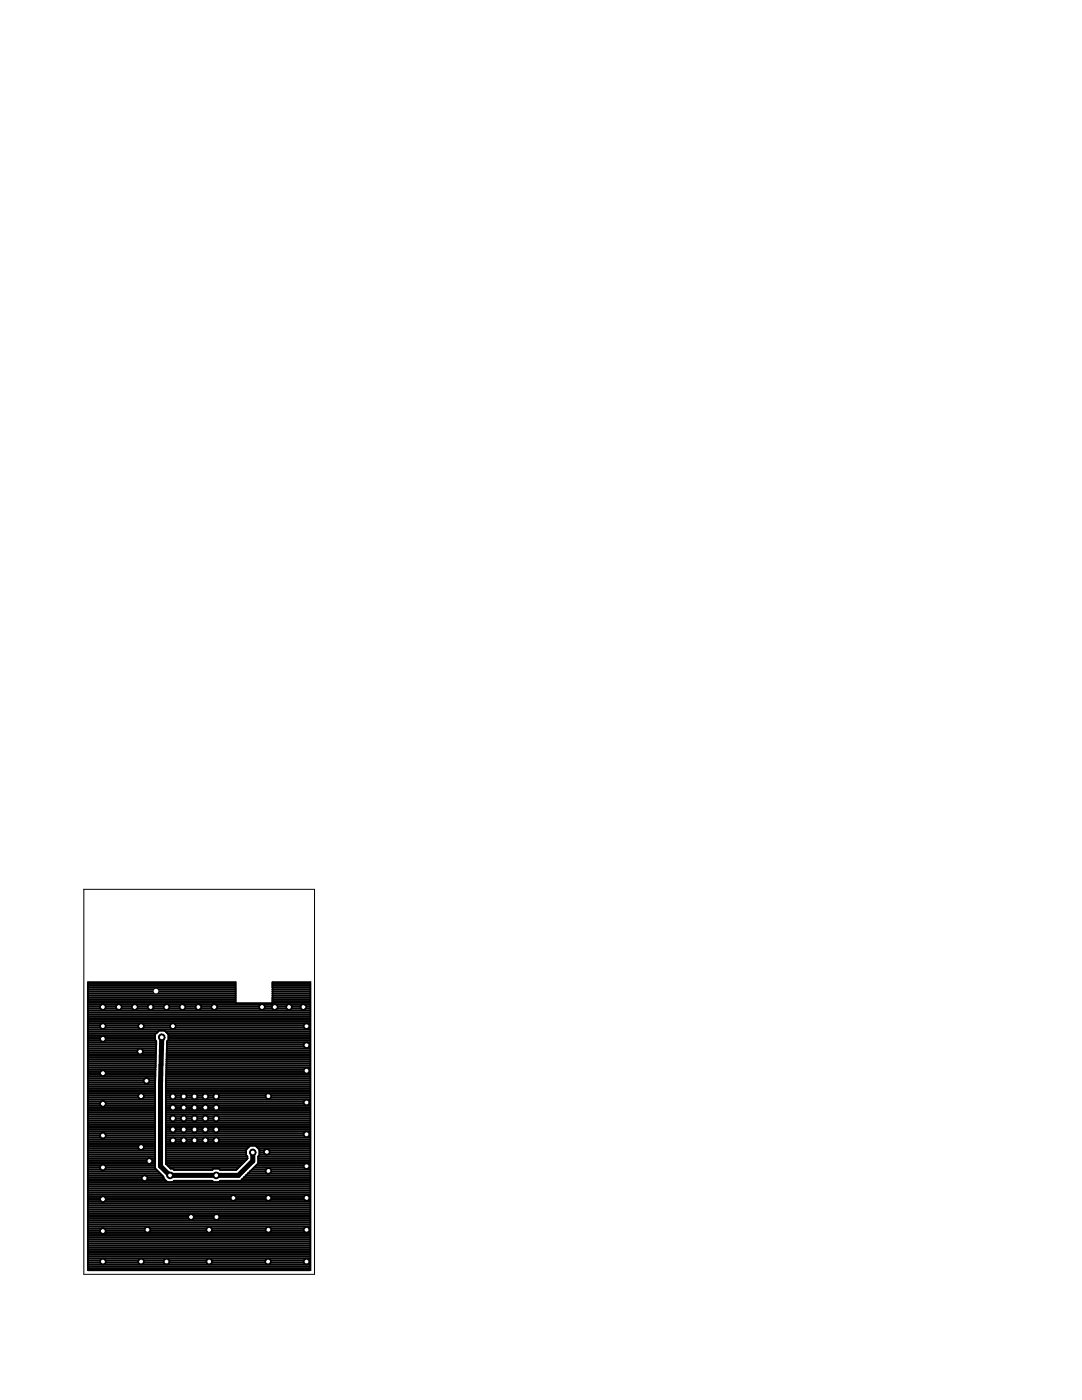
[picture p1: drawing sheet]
<svg xmlns="http://www.w3.org/2000/svg" width="216mm" height="279mm" viewBox="0 0 216 279" stroke-linecap="round" stroke-linejoin="round" font-family="sans-serif">
<path d="M16.7 177.5h46.1v76.8h-46.1z" fill="none" stroke="#000" stroke-width=".2"/>
<g fill="none" stroke="#000" stroke-width=".38">
<path d="M17.5 196h29.5v4.1l.1 .1h7.2l.1-.1v-4.1h7.5v57.5h-44.4zM17.5 199.8h29.5M17.5 199.4h29.5M17.5 199h29.5M17.5 198.6h29.5M17.5 198.3h29.5M17.5 197.9h29.5M17.5 197.5h29.5M17.5 197.1h29.5M17.5 196.8h29.5M17.5 196.4h29.5M54.4 199.8h7.5"/>
<path d="M54.4 199.4h7.5M54.4 199h7.5M54.4 198.6h7.5M54.4 198.3h7.5M54.4 197.9h7.5M54.4 197.5h7.5M54.4 197.1h7.5M54.4 196.8h7.5M54.4 196.4h7.5M17.5 219.8h13.4M17.5 219.4h13.4M17.5 219.1h13.4"/>
<path d="M17.5 218.7h13.4M17.5 218.3h13.4M17.5 217.9h13.4M17.5 217.5h13.4M17.5 217.2h13.4M17.5 216.8h13.4M17.5 216.4h13.4M17.5 216h13.4M17.5 215.7h13.5M17.5 215.3h13.5M17.5 214.9h13.5M17.5 214.5h13.5"/>
<path d="M17.5 214.1h13.5M17.5 213.8h13.5M17.5 213.4h13.5M17.5 213h13.5M17.5 212.6h13.5M17.5 212.3h13.6M17.5 211.9h13.6M17.5 211.5h13.6M17.5 211.1h13.6M17.5 210.7h13.6M17.5 210.4h13.6M17.5 210h13.6"/>
<path d="M17.5 209.6h13.6M17.5 209.2h13.6M17.5 208.9h13.6M17.5 208.5h13.7M17.5 208.1h13.7M17.5 207.7h13.6M17.5 207.3h13.4M17.5 207h13.4M17.5 206.6h13.4M17.5 206.2h13.7M17.5 205.8h14.1M17.5 205.4h44.4"/>
<path d="M17.5 205.1h44.4M17.5 204.7h44.4M17.5 204.3h44.4M17.5 203.9h44.4M17.5 203.6h44.4M17.5 203.2h44.4M17.5 202.8h44.4M17.5 202.4h44.4M17.5 202h44.4M17.5 201.7h44.4M17.5 201.3h44.4M17.5 200.9h44.4"/>
<path d="M17.5 200.5h44.4M17.5 200.2h29.6M30.9 216.7l.3-8.9-.3-.2v-1.1l.8-.8h1.1l.8 .8v1.1l-.3 .2-.2 8.5v16M30.9 216.7h.1M30.9 216.7v16.5l1.7 1.6v.3l.8 .8h1.1l.2-.3h7.6l.3 .3h1.1l.2-.3h4.1l3.5-3.4v-1.4l.3-.3v-1.1l-.8-.7h-1.1l-.8 .7v1.1l.3 .3v.5l-2.3 2.2h-3.2l-.2-.3h-1.1l-.3 .3h-7.6l-.2-.3h-.4l-1-.9M33 205.8h28.9M33.1 219.8h28.8M33.1 219.4h28.8M33.1 219.1h28.8M33.1 218.7h28.8M33.1 218.3h28.8M33.1 217.9h28.8"/>
<path d="M33.1 217.5h28.8M33.1 217.2h28.8M33.1 216.8h28.8M33.1 216.4h28.8M33.1 216h28.8M33.1 215.7h28.8M33.1 215.3h28.8M33.1 214.9h28.8M33.2 214.5h28.7M33.2 214.1h28.7M33.2 213.8h28.7M33.2 213.4h28.7"/>
<path d="M33.2 213h28.7M33.2 212.6h28.7M33.2 212.3h28.7M33.2 211.9h28.7M33.2 211.5h28.7M33.2 211.1h28.7M33.3 210.7h28.6M33.3 210.4h28.6M33.3 210h28.6M33.3 209.6h28.6M33.3 209.2h28.6M33.3 208.9h28.6"/>
<path d="M33.3 208.5h28.6M33.3 208.1h28.6M33.4 206.2h28.5M33.5 207.7h28.4M33.6 207.3h28.3M33.6 207h28.3M33.6 206.6h28.3M54.3 200.2h7.6M17.5 239.8h44.4M17.5 239.5h44.4M17.5 239.1h44.4M17.5 238.7h44.4"/>
<path d="M17.5 238.3h44.4M17.5 238h44.4M17.5 237.6h44.4M17.5 237.2h44.4M17.5 236.8h44.4M17.5 236.4h44.4M17.5 236.1h44.4M17.5 235.7h15.7M17.5 235.3h15.3M17.5 234.9h15.1M17.5 234.6h14.8M17.5 234.2h14.4"/>
<path d="M17.5 233.8h14.1M17.5 233.4h13.7M17.5 233h13.4M17.5 232.7h13.4M17.5 232.3h13.4M17.5 231.9h13.4M17.5 231.5h13.4M17.5 231.2h13.4M17.5 230.8h13.4M17.5 230.4h13.4M17.5 230h13.4M17.5 229.6h13.4"/>
<path d="M17.5 229.3h13.4M17.5 228.9h13.4M17.5 228.5h13.4M17.5 228.1h13.4M17.5 227.8h13.4M17.5 227.4h13.4M17.5 227h13.4M17.5 226.6h13.4M17.5 226.2h13.4M17.5 225.9h13.4M17.5 225.5h13.4M17.5 225.1h13.4"/>
<path d="M17.5 224.7h13.4M17.5 224.3h13.4M17.5 224h13.4M17.5 223.6h13.4M17.5 223.2h13.4M17.5 222.8h13.4M17.5 222.5h13.4M17.5 222.1h13.4M17.5 221.7h13.4M17.5 221.3h13.4M17.5 220.9h13.4M17.5 220.6h13.4"/>
<path d="M17.5 220.2h13.4M33.1 231.9h15.6M33.1 231.5h16M33.1 231.2h16.3M33.1 230.8h16.2M33.1 230.4h16M33.1 230h16M33.1 229.6h16M33.1 229.3h16.2M33.1 228.9h16.6M33.1 228.5h28.8M33.1 228.1h28.8"/>
<path d="M33.1 227.8h28.8M33.1 227.4h28.8M33.1 227h28.8M33.1 226.6h28.8M33.1 226.2h28.8M33.1 225.9h28.8M33.1 225.5h28.8M33.1 225.1h28.8M33.1 224.7h28.8M33.1 224.3h28.8M33.1 224h28.8M33.1 223.6h28.8"/>
<path d="M33.1 223.2h28.8M33.1 222.8h28.8M33.1 222.5h28.8M33.1 222.1h28.8M33.1 221.7h28.8M33.1 221.3h28.8M33.1 220.9h28.8M33.1 220.6h28.8M33.1 220.2h28.8M33.1 232.3h15.2M33.5 232.7h14.5M33.9 233h13.7"/>
<path d="M34.7 233.4h7.7M34.7 235.7h7.7M43.9 233.4h3.3M43.9 235.7h18M48.4 235.3h13.5M48.7 234.9h13.2M49.1 234.6h12.8M49.5 234.2h12.4M49.9 233.8h12M50.3 233.4h11.6M50.6 233h11.3M51 232.7h10.9"/>
<path d="M51.2 228.9h10.7M51.4 232.3h10.5M51.5 231.9h10.4M51.5 231.5h10.4M51.5 231.2h10.4M51.5 230.8h10.4M51.6 229.3h10.3M51.8 230.4h10.1M51.8 230h10.1M51.8 229.6h10.1M17.5 253.5h44.4M17.5 253.1h44.4"/>
<path d="M17.5 252.7h44.4M17.5 252.3h44.4M17.5 251.9h44.4M17.5 251.6h44.4M17.5 251.2h44.4M17.5 250.8h44.4M17.5 250.4h44.4M17.5 250.1h44.4M17.5 249.7h44.4M17.5 249.3h44.4M17.5 248.9h44.4M17.5 248.5h44.4"/>
<path d="M17.5 248.2h44.4M17.5 247.8h44.4M17.5 247.4h44.4M17.5 247h44.4M17.5 246.7h44.4M17.5 246.3h44.4M17.5 245.9h44.4M17.5 245.5h44.4M17.5 245.1h44.4M17.5 244.8h44.4M17.5 244.4h44.4M17.5 244h44.4"/>
<path d="M17.5 243.6h44.4M17.5 243.2h44.4M17.5 242.9h44.4M17.5 242.5h44.4M17.5 242.1h44.4M17.5 241.7h44.4M17.5 241.4h44.4M17.5 241h44.4M17.5 240.6h44.4M17.5 240.2h44.4"/>
</g>
<g fill="#000">
<circle cx="31.1" cy="197.8" r=".67"/>
<circle cx="20.5" cy="204.8" r=".76"/>
<circle cx="20.5" cy="201" r=".76"/>
<circle cx="20.5" cy="207.3" r=".76"/>
<circle cx="20.5" cy="214.2" r=".76"/>
<circle cx="23.7" cy="201" r=".76"/>
<circle cx="26.9" cy="201" r=".76"/>
<circle cx="28" cy="209.9" r=".76"/>
<circle cx="28.2" cy="204.8" r=".76"/>
<circle cx="28.2" cy="218.8" r=".76"/>
<circle cx="29.2" cy="215.7" r=".76"/>
<circle cx="30.1" cy="201" r=".76"/>
<circle cx="32.3" cy="207" r=".76"/>
<circle cx="33.2" cy="201" r=".76"/>
<circle cx="34.5" cy="204.8" r=".76"/>
<circle cx="34.5" cy="218.8" r=".76"/>
<circle cx="36.4" cy="201" r=".76"/>
<circle cx="36.7" cy="218.8" r=".76"/>
<circle cx="38.8" cy="218.8" r=".76"/>
<circle cx="39.6" cy="201" r=".76"/>
<circle cx="41" cy="218.8" r=".76"/>
<circle cx="42.8" cy="201" r=".76"/>
<circle cx="43.1" cy="218.8" r=".76"/>
<circle cx="52.3" cy="201" r=".76"/>
<circle cx="53.6" cy="218.8" r=".76"/>
<circle cx="54.8" cy="201" r=".76"/>
<circle cx="57.7" cy="201" r=".76"/>
<circle cx="60.5" cy="201" r=".76"/>
<circle cx="61.2" cy="204.8" r=".76"/>
<circle cx="61.2" cy="213.7" r=".76"/>
<circle cx="61.2" cy="208.6" r=".76"/>
<circle cx="20.5" cy="233" r=".76"/>
<circle cx="20.5" cy="226.6" r=".76"/>
<circle cx="20.5" cy="220.3" r=".76"/>
<circle cx="20.5" cy="239.3" r=".76"/>
<circle cx="28.2" cy="228.9" r=".76"/>
<circle cx="28.8" cy="235.1" r=".76"/>
<circle cx="29.8" cy="231.7" r=".76"/>
<circle cx="33.9" cy="234.6" r=".76"/>
<circle cx="34.5" cy="223.2" r=".76"/>
<circle cx="34.5" cy="225.4" r=".76"/>
<circle cx="34.5" cy="221" r=".76"/>
<circle cx="34.5" cy="227.6" r=".76"/>
<circle cx="36.7" cy="223.2" r=".76"/>
<circle cx="36.7" cy="225.4" r=".76"/>
<circle cx="36.7" cy="221" r=".76"/>
<circle cx="36.7" cy="227.6" r=".76"/>
<circle cx="38.8" cy="223.2" r=".76"/>
<circle cx="38.8" cy="225.4" r=".76"/>
<circle cx="38.8" cy="221" r=".76"/>
<circle cx="38.8" cy="227.6" r=".76"/>
<circle cx="41" cy="225.4" r=".76"/>
<circle cx="41" cy="223.2" r=".76"/>
<circle cx="41" cy="221" r=".76"/>
<circle cx="41" cy="227.6" r=".76"/>
<circle cx="43.1" cy="223.2" r=".76"/>
<circle cx="43.1" cy="225.4" r=".76"/>
<circle cx="43.1" cy="221" r=".76"/>
<circle cx="43.1" cy="234.6" r=".76"/>
<circle cx="43.1" cy="227.6" r=".76"/>
<circle cx="46.6" cy="239.1" r=".76"/>
<circle cx="50.4" cy="230" r=".76"/>
<circle cx="53.2" cy="229.9" r=".76"/>
<circle cx="53.6" cy="233.7" r=".76"/>
<circle cx="53.6" cy="239.1" r=".76"/>
<circle cx="61.2" cy="239.1" r=".76"/>
<circle cx="61.2" cy="226.4" r=".76"/>
<circle cx="61.2" cy="220" r=".76"/>
<circle cx="61.2" cy="232.7" r=".76"/>
<circle cx="20.5" cy="251.8" r=".76"/>
<circle cx="20.5" cy="245.7" r=".76"/>
<circle cx="28.2" cy="251.8" r=".76"/>
<circle cx="29.4" cy="245.4" r=".76"/>
<circle cx="33.2" cy="251.8" r=".76"/>
<circle cx="38.1" cy="242.9" r=".76"/>
<circle cx="41.7" cy="251.8" r=".76"/>
<circle cx="41.7" cy="245.4" r=".76"/>
<circle cx="43.2" cy="242.9" r=".76"/>
<circle cx="53.5" cy="251.8" r=".76"/>
<circle cx="53.6" cy="245.4" r=".76"/>
<circle cx="61.2" cy="251.8" r=".76"/>
<circle cx="61.2" cy="245.4" r=".76"/>
</g>
<path d="M32.3 207l-.3 9.3v16.4l1.9 1.9h13.7l2.8-2.9v-1.7" fill="none" stroke="#000" stroke-width="1"/>
<g fill="#fff">
<circle cx="28.8" cy="235.1" r=".38"/>
<circle cx="29.8" cy="231.7" r=".38"/>
<circle cx="53.2" cy="229.9" r=".38"/>
<circle cx="43.1" cy="218.8" r=".38"/>
<circle cx="41" cy="218.8" r=".38"/>
<circle cx="38.8" cy="218.8" r=".38"/>
<circle cx="36.7" cy="218.8" r=".38"/>
<circle cx="34.5" cy="218.8" r=".38"/>
<circle cx="43.1" cy="221" r=".38"/>
<circle cx="41" cy="221" r=".38"/>
<circle cx="38.8" cy="221" r=".38"/>
<circle cx="36.7" cy="221" r=".38"/>
<circle cx="34.5" cy="221" r=".38"/>
<circle cx="43.1" cy="223.2" r=".38"/>
<circle cx="41" cy="223.2" r=".38"/>
<circle cx="38.8" cy="223.2" r=".38"/>
<circle cx="36.7" cy="223.2" r=".38"/>
<circle cx="34.5" cy="223.2" r=".38"/>
<circle cx="43.1" cy="225.4" r=".38"/>
<circle cx="41" cy="225.4" r=".38"/>
<circle cx="38.8" cy="225.4" r=".38"/>
<circle cx="36.7" cy="225.4" r=".38"/>
<circle cx="34.5" cy="225.4" r=".38"/>
<circle cx="43.1" cy="227.6" r=".38"/>
<circle cx="41" cy="227.6" r=".38"/>
<circle cx="38.8" cy="227.6" r=".38"/>
<circle cx="36.7" cy="227.6" r=".38"/>
<circle cx="34.5" cy="227.6" r=".38"/>
<circle cx="28" cy="209.9" r=".38"/>
<circle cx="29.2" cy="215.7" r=".38"/>
<circle cx="43.2" cy="242.9" r=".38"/>
<circle cx="38.1" cy="242.9" r=".38"/>
<circle cx="20.5" cy="245.7" r=".38"/>
<circle cx="20.5" cy="239.3" r=".38"/>
<circle cx="20.5" cy="233" r=".38"/>
<circle cx="20.5" cy="226.6" r=".38"/>
<circle cx="20.5" cy="220.3" r=".38"/>
<circle cx="20.5" cy="214.2" r=".38"/>
<circle cx="20.5" cy="201" r=".38"/>
<circle cx="20.5" cy="251.8" r=".38"/>
<circle cx="54.8" cy="201" r=".38"/>
<circle cx="52.3" cy="201" r=".38"/>
<circle cx="42.8" cy="201" r=".38"/>
<circle cx="39.6" cy="201" r=".38"/>
<circle cx="23.7" cy="201" r=".38"/>
<circle cx="36.4" cy="201" r=".38"/>
<circle cx="33.2" cy="201" r=".38"/>
<circle cx="30.1" cy="201" r=".38"/>
<circle cx="26.9" cy="201" r=".38"/>
<circle cx="60.5" cy="201" r=".38"/>
<circle cx="53.5" cy="251.8" r=".38"/>
<circle cx="57.7" cy="201" r=".38"/>
<circle cx="28.2" cy="251.8" r=".38"/>
<circle cx="33.2" cy="251.8" r=".38"/>
<circle cx="41.7" cy="251.8" r=".38"/>
<circle cx="41.7" cy="245.4" r=".38"/>
<circle cx="29.4" cy="245.4" r=".38"/>
<circle cx="28.2" cy="228.9" r=".38"/>
<circle cx="28.2" cy="218.8" r=".38"/>
<circle cx="28.2" cy="204.8" r=".38"/>
<circle cx="53.6" cy="233.7" r=".38"/>
<circle cx="46.6" cy="239.1" r=".38"/>
<circle cx="53.6" cy="245.4" r=".38"/>
<circle cx="34.5" cy="204.8" r=".38"/>
<circle cx="20.5" cy="207.3" r=".38"/>
<circle cx="20.5" cy="204.8" r=".38"/>
<circle cx="53.6" cy="218.8" r=".38"/>
<circle cx="61.2" cy="245.4" r=".38"/>
<circle cx="61.2" cy="239.1" r=".38"/>
<circle cx="61.2" cy="232.7" r=".38"/>
<circle cx="61.2" cy="226.4" r=".38"/>
<circle cx="61.2" cy="220" r=".38"/>
<circle cx="61.2" cy="213.7" r=".38"/>
<circle cx="61.2" cy="251.8" r=".38"/>
<circle cx="61.2" cy="208.6" r=".38"/>
<circle cx="61.2" cy="204.8" r=".38"/>
<circle cx="31.1" cy="197.8" r=".48"/>
<circle cx="53.6" cy="239.1" r=".38"/>
<circle cx="33.9" cy="234.6" r=".38"/>
<circle cx="32.3" cy="207" r=".38"/>
<circle cx="43.1" cy="234.6" r=".38"/>
<circle cx="50.4" cy="230" r=".38"/>
</g>
</svg>
